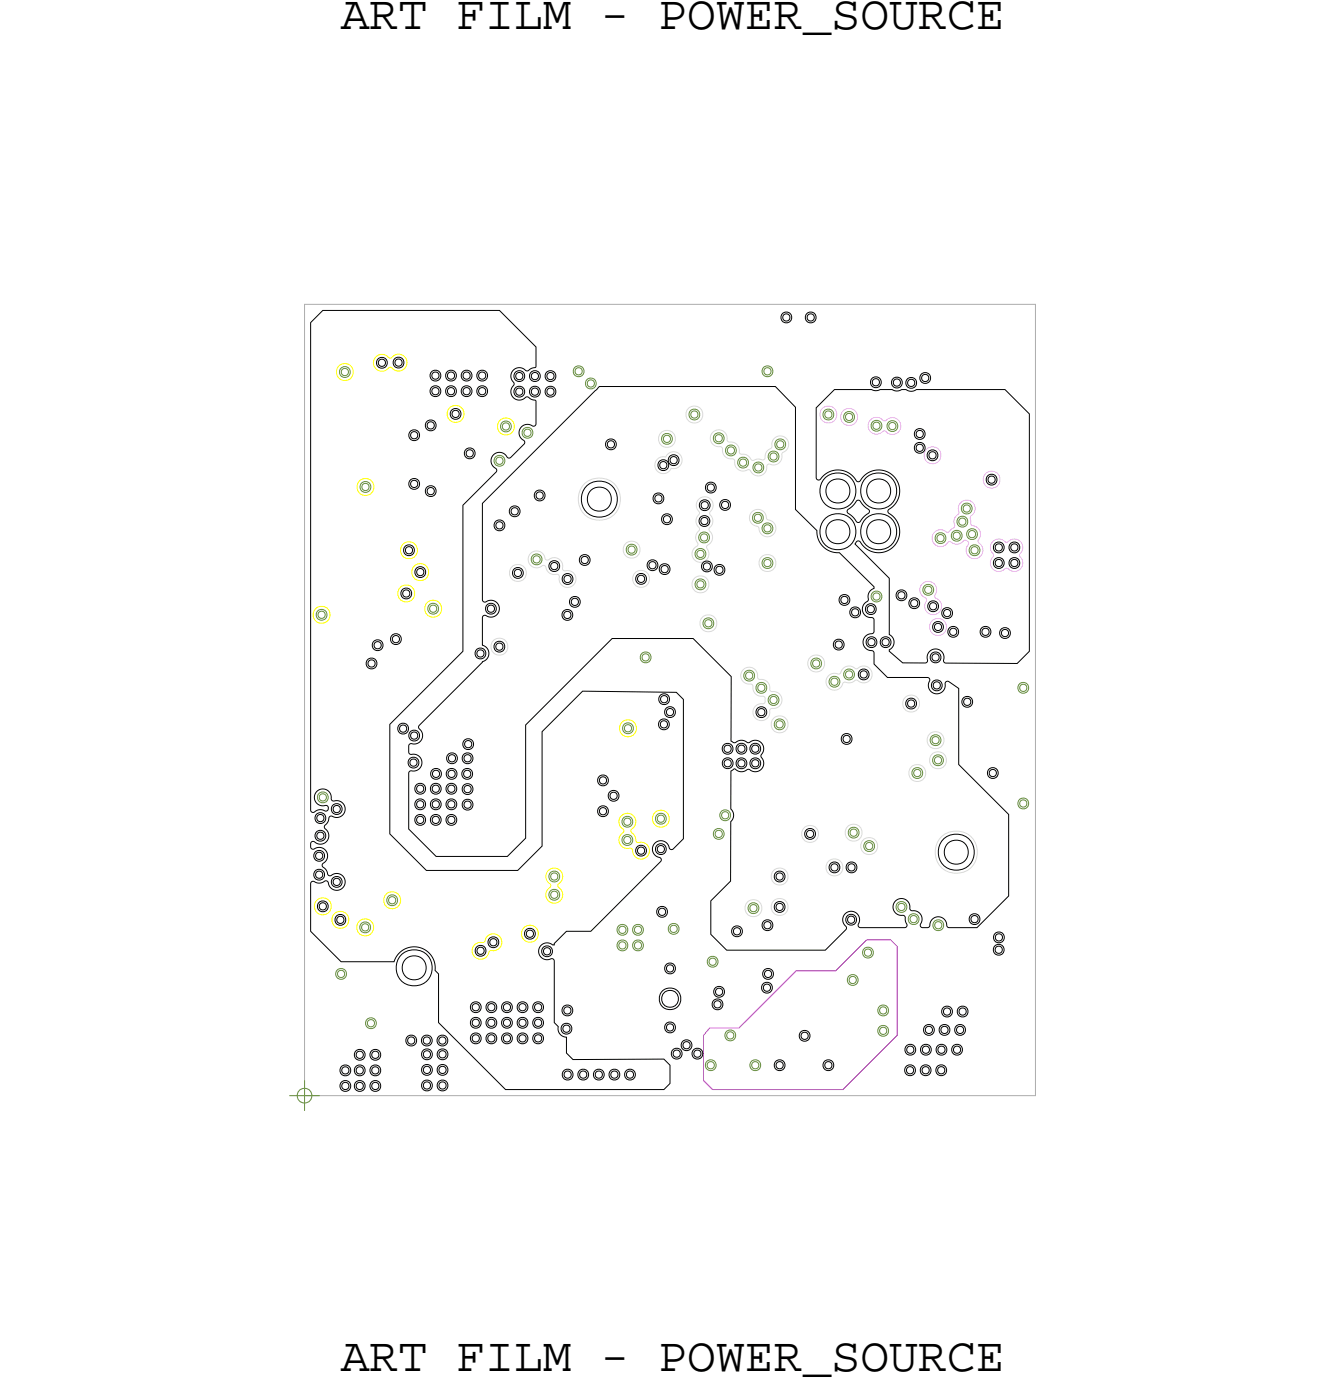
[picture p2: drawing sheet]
<svg xmlns="http://www.w3.org/2000/svg" width="56mm" height="58mm" viewBox="0 0 56 58" stroke-linecap="round" stroke-linejoin="round" font-family="sans-serif">
<defs><g id="words">
<g font-size="2">
<text x="14.2" y="1.2">ART FILM - POWER_SOURCE</text>
<text x="14.2" y="57.2">ART FILM - POWER_SOURCE</text>
</g>
</g></defs>
<!-- layer: Board Outline -->
<path d="M12.7 12.7h30.5v33h-30.5z" fill="none" stroke="#acacac" stroke-width=".04"/>
<!-- layer: Nets -->
<g fill="none" stroke="#638b3a" stroke-width=".04">
<path d="M14.2 15.4l.2-.1 .2 .1v.3h-.2h-.2zM14.2 15.5l.2-.1 .1 .1v.1l-.1 .1-.2-.1zM20.7 19.1l.1-.1 .2 .1v.3l-.2 .1-.1-.1zM20.7 19.2l.1-.1 .2 .1v.1l-.2 .1-.1-.1zM20.9 17.6h.2h.2v.3l-.2 .1-.2-.1zM21 17.7l.1-.1 .1 .1v.2h-.1h-.1zM21.8 17.9l.2-.1 .2 .1v.3l-.2 .1-.2-.1zM21.9 18l.1-.1 .1 .1v.1l-.1 .1-.1-.1zM24 15.3h.1h.2v.3l-.2 .1-.1-.1zM24 15.4l.1-.1 .2 .1v.2h-.2h-.1zM24.5 15.8h.1h.2v.4h-.2h-.1zM24.5 15.9h.1h.2v.2l-.2 .1-.1-.1z"/>
<path d="M27.6 18.2l.2-.1 .2 .1v.3h-.2h-.2zM27.7 18.2h.1h.1v.2l-.1 .1-.1-.1zM28.8 17.1h.2h.1v.4h-.1h-.2zM28.8 17.2l.2-.1 .1 .1v.2h-.1h-.2zM29.8 18.1h.2h.1v.3l-.1 .1-.2-.1zM29.8 18.2l.2-.1 .1 .1v.2h-.1h-.2zM30.3 18.6h.2h.1v.4h-.1h-.2zM30.3 18.7l.2-.1 .1 .1v.2h-.1h-.2zM30.8 19.1h.2h.2v.4h-.2h-.2zM30.9 19.2h.1h.1v.2l-.1 .1-.1-.1zM31.5 19.4l.1-.1 .2 .1v.3h-.2h-.1zM31.5 19.4h.1h.2v.2l-.2 .1-.1-.1z"/>
<path d="M31.8 15.3h.2h.2v.3l-.2 .1-.2-.1zM31.9 15.4l.1-.1 .1 .1v.2h-.1h-.1zM32.1 18.9l.2-.1 .1 .1v.3l-.1 .1-.2-.1zM32.1 19l.2-.1 .1 .1v.1l-.1 .1-.2-.1zM32.4 18.4l.1-.1 .2 .1v.3l-.2 .1-.1-.1zM32.4 18.5l.1-.1 .2 .1v.1l-.2 .1-.1-.1zM34.4 17.1h.1h.2v.4h-.2h-.1zM34.4 17.2l.1-.1 .2 .1v.2h-.2h-.1zM35.2 17.2h.2h.2v.4h-.2h-.2zM35.3 17.3l.1-.1 .1 .1v.2h-.1h-.1zM36.4 17.6l.2-.1 .1 .1v.3l-.1 .1-.2-.1zM36.4 17.7l.2-.1 .1 .1v.1l-.1 .1-.2-.1z"/>
<path d="M37 17.6h.2h.2v.3l-.2 .1-.2-.1zM37.1 17.7l.1-.1 .1 .1v.2h-.1h-.1zM13.2 25.5l.2-.1 .2 .1v.3l-.2 .1-.2-.1zM13.3 25.6l.1-.1 .1 .1v.1l-.1 .1-.1-.1zM13.3 33.1l.2-.1 .1 .1v.3l-.1 .1-.2-.1zM13.3 33.2l.2-.1 .1 .1v.1l-.1 .1-.2-.1zM15.1 38.5h.1h.2v.4h-.2h-.1zM15.1 20.2l.1-.1 .2 .1v.3h-.2h-.1zM15.1 38.6l.1-.1 .2 .1v.2h-.2h-.1zM15.1 20.2h.1h.2v.2l-.2 .1-.1-.1zM16.2 37.4l.2-.1 .1 .1v.3l-.1 .1-.2-.1zM16.2 37.5l.2-.1 .1 .1v.1l-.1 .1-.2-.1z"/>
<path d="M17.9 25.2h.2h.1v.4h-.1h-.2zM17.9 25.3h.2h.1v.2l-.1 .1-.2-.1zM22.2 23.2l.2-.1 .1 .1v.3l-.1 .1-.2-.1zM22.2 23.3l.2-.1 .1 .1v.1l-.1 .1-.2-.1zM22.9 36.4h.2h.2v.3l-.2 .1-.2-.1zM22.9 37.2l.2-.1 .2 .1v.3l-.2 .1-.2-.1zM23 36.5l.1-.1 .1 .1v.1l-.1 .1-.1-.1zM23 37.3l.1-.1 .1 .1v.1l-.1 .1-.1-.1zM25.8 38.6h.2h.1v.4h-.1h-.2zM25.8 39.3l.2-.1 .1 .1v.3l-.1 .1-.2-.1zM25.8 38.7h.2h.1v.2l-.1 .1-.2-.1zM25.8 39.4l.2-.1 .1 .1v.1l-.1 .1-.2-.1z"/>
<path d="M26 34.9l.2-.1 .1 .1v.3l-.1 .1-.2-.1zM26 34.1h.2h.1v.3l-.1 .1-.2-.1zM26 30.2h.2h.2v.3l-.2 .1-.2-.1zM26 35l.2-.1 .1 .1v.1l-.1 .1-.2-.1zM26 34.2l.2-.1 .1 .1v.2h-.1h-.2zM26.1 30.3l.1-.1 .1 .1v.2h-.1h-.1zM26.2 22.8l.1-.1 .2 .1v.3l-.2 .1-.1-.1zM26.2 22.9l.1-.1 .2 .1v.1l-.2 .1-.1-.1zM26.4 38.6h.2h.2v.4h-.2h-.2zM26.4 39.3l.2-.1 .2 .1v.3l-.2 .1-.2-.1zM26.5 38.7h.1h.1v.2l-.1 .1-.1-.1zM26.5 39.4l.1-.1 .1 .1v.1l-.1 .1-.1-.1z"/>
<path d="M26.8 27.3l.1-.1 .2 .1v.3l-.2 .1-.1-.1zM26.8 27.4l.1-.1 .2 .1v.1l-.2 .1-.1-.1zM27.4 34l.2-.1 .1 .1v.3l-.1 .1-.2-.1zM27.4 34.1l.2-.1 .1 .1v.1l-.1 .1-.2-.1zM27.9 38.6l.2-.1 .2 .1v.3l-.2 .1-.2-.1zM28 38.7l.1-.1 .1 .1v.1l-.1 .1-.1-.1zM29 24.2h.2h.2v.3l-.2 .1-.2-.1zM29 23l.2-.1 .2 .1v.3h-.2h-.2zM29.1 24.3l.1-.1 .1 .1v.2h-.1h-.1zM29.1 23h.1h.1v.2l-.1 .1-.1-.1zM29.2 22.3l.2-.1 .1 .1v.3l-.1 .1-.2-.1zM29.2 22.4l.2-.1 .1 .1v.1l-.1 .1-.2-.1z"/>
<path d="M29.4 25.9l.1-.1 .2 .1v.3h-.2h-.1zM29.4 25.9h.1h.2v.2l-.2 .1-.1-.1zM29.5 40l.2-.1 .2 .1v.3l-.2 .1-.2-.1zM29.8 34.6h.2h.1v.4h-.1h-.2zM29.8 34.7l.2-.1 .1 .1v.2h-.1h-.2zM30.1 33.9l.1-.1 .2 .1v.3h-.2h-.1zM30.1 33.9h.1h.2v.2l-.2 .1-.1-.1zM31.1 28h.1h.2v.3l-.2 .1-.1-.1zM31.1 28.1l.1-.1 .2 .1v.2h-.2h-.1zM31.3 37.7h.1h.2v.4h-.2h-.1zM31.3 37.8l.1-.1 .2 .1v.2h-.2h-.1zM31.4 21.5l.2-.1 .2 .1v.3h-.2h-.2z"/>
<path d="M31.5 21.5h.1h.1v.2l-.1 .1-.1-.1zM31.6 28.5h.1h.2v.4h-.2h-.1zM31.6 28.6h.1h.2v.2l-.2 .1-.1-.1zM31.8 21.9l.2-.1 .2 .1v.3l-.2 .1-.2-.1zM31.8 23.3h.2h.2v.3l-.2 .1-.2-.1zM31.9 22l.1-.1 .1 .1v.1l-.1 .1-.1-.1zM31.9 23.4l.1-.1 .1 .1v.2h-.1h-.1zM32.1 29.1l.2-.1 .1 .1v.3h-.1h-.2zM32.1 29.1h.2h.1v.2l-.1 .1-.2-.1zM32.3 30.1l.2-.1 .2 .1v.3l-.2 .1-.2-.1zM32.4 30.2l.1-.1 .1 .1v.1l-.1 .1-.1-.1zM33.9 27.5h.1h.2v.3l-.2 .1-.1-.1z"/>
<path d="M33.9 27.6l.1-.1 .2 .1v.2h-.2h-.1zM34.6 28.3l.2-.1 .2 .1v.3l-.2 .1-.2-.1zM34.7 28.4l.1-.1 .1 .1v.1l-.1 .1-.1-.1zM35.2 28l.2-.1 .2 .1v.3l-.2 .1-.2-.1zM35.3 28.1l.1-.1 .1 .1v.1l-.1 .1-.1-.1zM35.4 34.6l.2-.1 .2 .1v.3l-.2 .1-.2-.1zM35.5 34.7l.1-.1 .1 .1v.1l-.1 .1-.1-.1zM36 39.6l.2-.1 .2 .1v.3l-.2 .1-.2-.1zM36.1 39.7l.1-.1 .1 .1v.1l-.1 .1-.1-.1zM36.1 35.2l.1-.1 .2 .1v.3h-.2h-.1zM36.1 35.2h.1h.2v.2l-.2 .1-.1-.1zM36.4 24.7h.2h.1v.3l-.1 .1-.2-.1z"/>
<path d="M36.4 24.8l.2-.1 .1 .1v.2h-.1h-.2zM37.4 37.7l.2-.1 .2 .1v.3l-.2 .1-.2-.1zM37.5 37.8l.1-.1 .1 .1v.1l-.1 .1-.1-.1zM37.9 38.2l.2-.1 .2 .1v.3l-.2 .1-.2-.1zM38 38.3l.1-.1 .1 .1v.1l-.1 .1-.1-.1zM38.1 32.1l.2-.1 .1 .1v.3l-.1 .1-.2-.1zM38.1 32.2l.2-.1 .1 .1v.1l-.1 .1-.2-.1zM38.5 24.5l.2-.1 .2 .1v.3h-.2h-.2zM38.6 24.5h.1h.1v.2l-.1 .1-.1-.1zM38.8 30.7h.2h.2v.3l-.2 .1-.2-.1zM38.9 30.8l.1-.1 .1 .1v.2h-.1h-.1zM38.9 31.6l.2-.1 .2 .1v.3h-.2h-.2z"/>
<path d="M39 38.5l.1-.1 .2 .1v.3h-.2h-.1zM39 31.7l.1-.1 .1 .1v.1l-.1 .1-.1-.1zM39 38.5h.1h.2v.2l-.2 .1-.1-.1zM39.1 22.3l.1-.1 .2 .1v.3l-.2 .1-.1-.1zM39.1 22.4l.1-.1 .2 .1v.1l-.2 .1-.1-.1zM39.7 22.2l.2-.1 .2 .1v.3l-.2 .1-.2-.1zM39.8 22.3l.1-.1 .1 .1v.1l-.1 .1-.1-.1zM40 21.6l.1-.1 .2 .1v.3l-.2 .1-.1-.1zM40 21.7l.1-.1 .2 .1v.1l-.2 .1-.1-.1zM40.1 21.1l.2-.1 .2 .1v.3h-.2h-.2zM40.2 21.1h.1h.1v.2l-.1 .1-.1-.1zM40.4 22.1h.1h.2v.3l-.2 .1-.1-.1z"/>
<path d="M40.4 22.2l.1-.1 .2 .1v.2h-.2h-.1zM40.5 22.8l.1-.1 .2 .1v.3l-.2 .1-.1-.1zM40.5 22.9l.1-.1 .2 .1v.1l-.2 .1-.1-.1zM42.5 33.4l.2-.1 .1 .1v.3l-.1 .1-.2-.1zM42.5 28.5h.2h.1v.4h-.1h-.2zM42.5 33.5l.2-.1 .1 .1v.1l-.1 .1-.2-.1zM42.5 28.6h.2h.1v.2l-.1 .1-.2-.1zM14.1 40.5l.1-.1 .2 .1v.3l-.2 .1-.1-.1zM14.1 40.6l.1-.1 .2 .1v.1l-.2 .1-.1-.1zM15.3 42.5h.2h.1v.4h-.1h-.2zM15.3 42.6l.2-.1 .1 .1v.2h-.1h-.2zM29.5 44.3l.1-.1 .2 .1v.3l-.2 .1-.1-.1z"/>
<path d="M29.5 44.4l.1-.1 .2 .1v.1l-.2 .1-.1-.1zM29.6 40.1l.1-.1 .2 .1v.1l-.2 .1-.1-.1zM30.3 43.1l.2-.1 .1 .1v.3h-.1h-.2zM30.3 43.1h.2h.1v.2l-.1 .1-.2-.1zM31.3 44.3l.2-.1 .2 .1v.3l-.2 .1-.2-.1zM31.4 44.4l.1-.1 .1 .1v.1l-.1 .1-.1-.1zM35.4 40.7h.2h.1v.3l-.1 .1-.2-.1zM35.4 40.8l.2-.1 .1 .1v.2h-.1h-.2zM36.7 42l.1-.1 .2 .1v.3l-.2 .1-.1-.1zM36.7 42.9l.1-.1 .2 .1v.3h-.2h-.1zM36.7 42.1l.1-.1 .2 .1v.1l-.2 .1-.1-.1zM36.7 42.9h.1h.2v.2l-.2 .1-.1-.1z"/>
</g>
<g fill="none" stroke="#000" stroke-width=".04">
<path d="M13.5 13h7.3l1.6 1.5-.1 .8-.3 .2-.3-.1h-.2l-.1 .1-.1 .2 .1 .3-.1 .3 .1 .3 .3 .1 .3-.1 .3 .1v1l-.1 .1-.3-.1-.2 .1v.3l.2 .4-.6 .6-.4-.2-.3 .1-.1 .3 .2 .4-1.4 1.4v6.1l-3 3v4.6l1.5 1.5h3.8l1-1v-4.8l1.7-1.7 3.9 .1 .3 .3v5.8l-.5 .5-.3-.4-.4 .1-.1 .4 .4 .2v.1l-3 3h-1l-.5 .5h-.4l-.2 .3 .1 .3h.4l.1 .1v2.6l.2 .1 .1 .4 .2 .1v.6l.3 .3h3.8l.2 .3v.7l-.2 .3h-6.6l-2.8-2.8v-2.1l-.2-.1a.88 .88 0 0 0-.6-1 .88 .88 0 0 0-1.1 .6h-2.2l-1.2-1.2v-2.1l.3 .1 .3-.1 .2 .3 .2 .1 .3-.2 .1-.2-.2-.3-.2-.1-.3 .1-.3-.3 .3-.4-.1-.3-.3-.1h-.3v-.1v-.2l.4 .1 .2-.1 .1-.3-.2-.3 .2-.4h.5l.2-.3-.1-.3-.4-.1-.2-.3-.2-.2-.3 .2-.1 .3 .2 .2h.4v.2h-.4l-.2 .1-.1-.1v-20.3zM15.8 15l.1-.1 .2 .1v.3l-.2 .1-.1-.1zM15.8 15.1l.1-.1 .2 .1v.1l-.2 .1-.1-.1zM16.5 15l.1-.1 .2 .1v.3l-.2 .1-.1-.1zM16.5 15.1l.1-.1 .2 .1v.1l-.2 .1-.1-.1zM17.1 18l.2-.1 .1 .1v.3l-.1 .1-.2-.1zM17.1 18.1l.2-.1 .1 .1v.1l-.1 .1-.2-.1zM17.8 17.6l.2-.1 .1 .1v.3l-.1 .1-.2-.1zM17.8 17.7l.2-.1 .1 .1v.1l-.1 .1-.2-.1zM18 15.5l.2-.1 .1 .1v.3l-.1 .1-.2-.1zM18 16.2l.2-.1 .1 .1v.3h-.1h-.2zM18 15.6l.2-.1 .1 .1v.1l-.1 .1-.2-.1z"/>
<path d="M18 16.3l.2-.1 .1 .1v.1l-.1 .1-.2-.1zM18.6 15.5l.2-.1 .2 .1v.3l-.2 .1-.2-.1zM18.6 16.2l.2-.1 .2 .1v.3h-.2h-.2zM18.7 15.6l.1-.1 .1 .1v.1l-.1 .1-.1-.1zM18.7 16.3l.1-.1 .1 .1v.1l-.1 .1-.1-.1zM18.8 17.1l.2-.1 .2 .1v.3l-.2 .1-.2-.1zM18.9 17.2l.1-.1 .1 .1v.1l-.1 .1-.1-.1zM19.3 15.5l.2-.1 .1 .1v.3l-.1 .1-.2-.1zM19.3 16.2l.2-.1 .1 .1v.3h-.1h-.2zM19.3 15.6l.2-.1 .1 .1v.1l-.1 .1-.2-.1zM19.3 16.3l.2-.1 .1 .1v.1l-.1 .1-.2-.1zM19.4 18.8l.2-.1 .2 .1v.3h-.2h-.2z"/>
<path d="M19.5 18.8h.1h.1v.2l-.1 .1-.1-.1zM19.9 15.5l.2-.1 .2 .1v.3l-.2 .1-.2-.1zM19.9 16.2l.2-.1 .2 .1v.3h-.2h-.2zM20 15.6l.1-.1 .1 .1v.1l-.1 .1-.1-.1zM20 16.3l.1-.1 .1 .1v.1l-.1 .1-.1-.1zM21.5 15.5h.2h.1v.3l-.1 .1-.2-.1zM21.5 16.2l.2-.1 .1 .1v.3l-.1 .1-.2-.1zM21.5 15.6l.2-.1 .1 .1v.2h-.1h-.2zM21.5 16.3l.2-.1 .1 .1v.1l-.1 .1-.2-.1zM22.1 15.5h.2h.2v.3l-.2 .1-.2-.1zM22.1 16.2l.2-.1 .2 .1v.3l-.2 .1-.2-.1zM22.2 15.6l.1-.1 .1 .1v.2h-.1h-.1z"/>
<path d="M22.2 16.3l.1-.1 .1 .1v.1l-.1 .1-.1-.1zM22.8 15.5h.2h.1v.3l-.1 .1-.2-.1zM22.8 16.2l.2-.1 .1 .1v.3l-.1 .1-.2-.1zM22.8 15.6l.2-.1 .1 .1v.2h-.1h-.2zM22.8 16.3l.2-.1 .1 .1v.1l-.1 .1-.2-.1zM25.3 18.4l.2-.1 .1 .1v.3l-.1 .1-.2-.1zM25.3 18.5l.2-.1 .1 .1v.1l-.1 .1-.2-.1zM27.5 19.3l.2-.1 .1 .1v.3h-.1h-.2zM27.5 19.3h.2h.1v.2l-.1 .1-.2-.1zM27.9 19h.2h.2v.4h-.2h-.2zM28 19.1h.1h.1v.2l-.1 .1-.1-.1zM32.6 13.1l.2-.1 .2 .1v.3l-.2 .1-.2-.1z"/>
<path d="M32.7 13.2l.1-.1 .1 .1v.1l-.1 .1-.1-.1zM33.6 13.1l.2-.1 .2 .1v.3l-.2 .1-.2-.1zM33.7 13.2l.1-.1 .1 .1v.1l-.1 .1-.1-.1zM34 17l.8-.7h2.6h.4h.2h.2h3.7l1 1v9.9l-.5 .5h-3l-.1-.5-.3-.1-.3 .1-.1 .5h-1l-.5-.5 .2-.4-.2-.3v-2.4l-1.4-1.4 .1-.1h.1a.9 .9 0 0 0 1.4 .1 .9 .9 0 0 0-.3-1.4h.1a.9 .9 0 0 0 .1-1.5 .9 .9 0 0 0-1.4 .3h-.1a1.02 1.02 0 0 0-1.6-.1l-.1-.1zM36.4 15.8l.1-.1 .2 .1v.3l-.2 .1-.1-.1zM36.4 15.9l.1-.1 .2 .1v.1l-.2 .1-.1-.1zM37.2 15.8l.2-.1 .2 .1v.3l-.2 .1-.2-.1zM37.3 15.9l.1-.1 .1 .1v.1l-.1 .1-.1-.1zM37.8 15.8h.2h.2v.3l-.2 .1-.2-.1zM37.9 15.9l.1-.1 .1 .1v.1l-.1 .1-.1-.1zM38.2 18l.2-.1 .1 .1v.3h-.1h-.2zM38.2 18.5h.2h.1v.3l-.1 .1-.2-.1z"/>
<path d="M38.2 18h.2h.1v.2l-.1 .1-.2-.1zM38.2 18.6l.2-.1 .1 .1v.2h-.1h-.2zM38.4 15.6l.2-.1 .2 .1v.3l-.2 .1-.2-.1zM38.4 15.7l.2-.1 .1 .1v.1l-.1 .1-.2-.1zM38.7 18.8h.2h.2v.4h-.2h-.2zM38.8 18.9l.1-.1 .1 .1v.2h-.1h-.1zM41.2 19.9l.2-.1 .1 .1v.3h-.1h-.2zM41.2 19.9h.2h.1v.2l-.1 .1-.2-.1zM13.1 36.3h.2h.2v.4h-.2h-.2zM13.1 35.6l.2-.1 .2 .1v.3h-.2h-.2zM13.2 36.4l.1-.1 .1 .1v.2h-.1h-.1zM13.2 35.6h.1h.1v.2l-.1 .1-.1-.1z"/>
<path d="M13.2 34.7l.2-.1 .1 .1v.3l-.1 .1-.2-.1zM13.2 34l.2-.1 .1 .1v.3l-.1 .1-.2-.1zM13.2 34.8l.2-.1 .1 .1v.1l-.1 .1-.2-.1zM13.2 34.1l.2-.1 .1 .1v.1l-.1 .1-.2-.1zM13.3 37.7l.2-.1 .1 .1v.3h-.1h-.2zM13.3 37.7h.2h.1v.2l-.1 .1-.2-.1zM13.9 33.6l.1-.1 .2 .1v.3l-.2 .1-.1-.1zM13.9 36.6h.1h.2v.4h-.2h-.1zM13.9 33.7l.1-.1 .2 .1v.1l-.2 .1-.1-.1zM13.9 36.7h.1h.2v.2l-.2 .1-.1-.1zM14 38.2h.2h.2v.3l-.2 .1-.2-.1zM14.1 38.3l.1-.1 .1 .1v.2h-.1h-.1z"/>
<path d="M15.3 27.5h.2h.2v.3l-.2 .1-.2-.1zM15.4 27.6l.1-.1 .1 .1v.2h-.1h-.1zM15.6 26.8l.1-.1 .2 .1v.3h-.2h-.1zM15.6 26.9l.1-.1 .2 .1v.1l-.2 .1-.1-.1zM16.3 26.5l.2-.1 .2 .1v.3l-.2 .1-.2-.1zM16.4 26.6l.1-.1 .1 .1v.1l-.1 .1-.1-.1zM16.6 30.2h.2h.2v.4h-.2h-.2zM16.7 30.3h.1h.1v.2l-.1 .1-.1-.1zM16.8 24.6l.1-.1 .2 .1v.3l-.2 .1-.1-.1zM16.8 24.7l.1-.1 .2 .1v.1l-.2 .1-.1-.1zM16.9 22.8l.2-.1 .1 .1v.3l-.1 .1-.2-.1zM16.9 22.9l.2-.1 .1 .1v.1l-.1 .1-.2-.1z"/>
<path d="M17.1 31.7l.1-.1 .2 .1v.3h-.2h-.1zM17.1 20h.2h.1v.3l-.1 .1-.2-.1zM17.1 30.5h.2h.1v.3l-.1 .1-.2-.1zM17.1 31.8l.1-.1 .2 .1v.1l-.2 .1-.1-.1zM17.1 20.1l.2-.1 .1 .1v.2h-.1h-.2zM17.1 30.6l.2-.1 .1 .1v.2h-.1h-.2zM17.4 32.8l.1-.1 .2 .1v.3h-.2h-.1zM17.4 33.4l.1-.1 .2 .1v.3l-.2 .1-.1-.1zM17.4 34.1l.1-.1 .2 .1v.3h-.2h-.1zM17.4 23.7l.1-.1 .2 .1v.3l-.2 .1-.1-.1zM17.4 32.8h.1h.2v.2l-.2 .1-.1-.1zM17.4 33.5l.1-.1 .2 .1v.1l-.2 .1-.1-.1z"/>
<path d="M17.4 34.1h.1h.2v.2l-.2 .1-.1-.1zM17.4 23.8l.1-.1 .2 .1v.1l-.2 .1-.1-.1zM17.8 20.3h.2h.1v.3l-.1 .1-.2-.1zM17.8 20.4l.2-.1 .1 .1v.2h-.1h-.2zM18 32.8l.2-.1 .1 .1v.3h-.1h-.2zM18 33.4l.2-.1 .1 .1v.3l-.1 .1-.2-.1zM18 34.1l.2-.1 .1 .1v.3h-.1h-.2zM18 32.1h.2h.2v.3l-.2 .1-.2-.1zM18 32.8h.2h.1v.2l-.1 .1-.2-.1zM18 33.5l.2-.1 .1 .1v.1l-.1 .1-.2-.1zM18 34.1h.2h.1v.2l-.1 .1-.2-.1zM18 32.2l.2-.1 .1 .1v.2h-.1h-.2z"/>
<path d="M18.7 32.8l.1-.1 .2 .1v.3h-.2h-.1zM18.7 33.4l.1-.1 .2 .1v.3l-.2 .1-.1-.1zM18.7 34.1l.1-.1 .2 .1v.3h-.2h-.1zM18.7 32.1h.1h.2v.3l-.2 .1-.1-.1zM18.7 31.5l.1-.1 .2 .1v.3l-.2 .1-.1-.1zM18.7 32.8h.1h.2v.2l-.2 .1-.1-.1zM18.7 33.5l.1-.1 .2 .1v.1l-.2 .1-.1-.1zM18.7 34.1h.1h.2v.2l-.2 .1-.1-.1zM18.7 32.2l.1-.1 .2 .1v.2h-.2h-.1zM18.7 31.6l.1-.1 .2 .1v.1l-.2 .1-.1-.1zM19.3 32.1h.2h.2v.3l-.2 .1-.2-.1zM19.3 31.5l.2-.1 .2 .1v.3l-.2 .1-.2-.1z"/>
<path d="M19.3 32.8l.2-.1 .2 .1v.3l-.2 .1-.2-.1zM19.3 33.4h.2h.2v.3l-.2 .1-.2-.1zM19.3 32.2l.2-.1 .1 .1v.2h-.1h-.2zM19.4 30.9l.1-.1 .2 .1v.3l-.2 .1-.1-.1zM19.4 31.6l.1-.1 .1 .1v.1l-.1 .1-.1-.1zM19.4 32.9l.1-.1 .1 .1v.1l-.1 .1-.1-.1zM19.4 33.5l.1-.1 .1 .1v.2h-.1h-.1zM19.4 31l.1-.1 .2 .1v.1l-.2 .1-.1-.1zM19.9 27.1l.1-.1 .2 .1v.3l-.2 .1-.1-.1zM19.9 39.5l.1-.1 .2 .1v.3l-.2 .1-.1-.1zM19.9 27.2l.1-.1 .2 .1v.1l-.2 .1-.1-.1zM19.9 39.6l.1-.1 .2 .1v.1l-.2 .1-.1-.1z"/>
<path d="M20.1 21l4.9-4.9h7.3l.9 .9v4.3l.9 .9a.88 .88 0 0 0 .9 .9l1.4 1.4-.2 .2v.3l-.2 .4 .1 .3 .3 .2v.5l-.3 .1-.1 .3 .1 .3 .3 .1v.5l.6 .6h1.7v.4l.3 .2h.3l.2-.5 .5 .3v3.2l2.1 2.1v3.4l-1.4 1.3h-1.1l-.2-.3-.3-.1-.2 .1-.2 .3h-.3v-.6l-.4-.1-.1-.4-.3-.1-.3 .1-.1 .3 .2 .2 .3 .1 .1 .4v.1h-1.9l-.1-.1v-.4l-.3-.2-.2 .1-.1 .2 .1 .5-.9 .8h-4.1l-.7-.6v-1.4l.9-.8v-2.5l.1-.3-.1-.2v-1.6l.1-.1 .3 .1 .3-.1 .3 .1 .2-.1 .1-.2-.1-.4 .1-.3v-.2l-.2-.1-.4 .1-.2-.1-.4 .1-.1-.1v-2.7l-1.6-1.6h-3.4l-3.6 3.7v4.7l-.7 .7h-3l-1.2-1.1v-2.4l.5-.1 .1-.3-.1-.3-.4-.1v-.3l.4-.2 .1-.2-.1-.4 2.8-2.8 .1-.4-.3-.2v-1.2h.1h.4l.2-.2v-.2l-.1-.2-.2-.1-.3 .1-.1-.1zM20.3 25.2h.2h.1v.4h-.1h-.2zM20.3 25.3h.2h.1v.2l-.1 .1-.2-.1zM20.4 39.2l.2-.1 .1 .1v.3h-.1h-.2zM20.4 39.2h.2h.1v.2l-.1 .1-.2-.1zM20.7 26.8h.1h.2v.3l-.2 .1-.1-.1zM20.7 21.8l.1-.1 .2 .1v.3h-.2h-.1zM20.7 26.9l.1-.1 .2 .1v.2h-.2h-.1zM20.7 21.9l.1-.1 .2 .1v.1l-.2 .1-.1-.1zM21.3 21.2l.2-.1 .1 .1v.3l-.1 .1-.2-.1zM21.3 21.3l.2-.1 .1 .1v.1l-.1 .1-.2-.1zM21.4 23.8l.2-.1 .2 .1v.3h-.2h-.2z"/>
<path d="M21.5 23.8h.1h.1v.2l-.1 .1-.1-.1zM21.9 38.8l.2-.1 .2 .1v.3l-.2 .1-.2-.1zM22 38.9l.1-.1 .1 .1v.1l-.1 .1-.1-.1zM22.3 20.5h.2h.2v.3l-.2 .1-.2-.1zM22.4 20.6l.1-.1 .1 .1v.1l-.1 .1-.1-.1zM22.6 39.5h.2h.2v.4h-.2h-.2zM22.7 39.6l.1-.1 .1 .1v.2h-.1h-.1zM22.9 23.5l.2-.1 .2 .1v.3h-.2h-.2zM23 23.5h.1h.1v.2l-.1 .1-.1-.1zM23.5 25.5l.2-.1 .1 .1v.3l-.1 .1-.2-.1zM23.5 24l.2-.1 .1 .1v.3l-.1 .1-.2-.1zM23.5 25.6l.2-.1 .1 .1v.1l-.1 .1-.2-.1z"/>
<path d="M23.5 24.1l.2-.1 .1 .1v.1l-.1 .1-.2-.1zM23.8 25l.2-.1 .1 .1v.3h-.1h-.2zM23.8 25h.2h.1v.2l-.1 .1-.2-.1zM24.2 23.2l.2-.1 .2 .1v.3l-.2 .1-.2-.1zM24.3 23.3l.1-.1 .1 .1v.1l-.1 .1-.1-.1zM25 33.7l.1-.1 .2 .1v.3l-.2 .1-.1-.1zM25 32.4l.1-.1 .2 .1v.3l-.2 .1-.1-.1zM25 33.8l.1-.1 .2 .1v.1l-.2 .1-.1-.1zM25 32.5l.1-.1 .2 .1v.1l-.2 .1-.1-.1zM25.4 33.1l.2-.1 .2 .1v.3h-.2h-.2zM25.5 33.1h.1h.1v.2l-.1 .1-.1-.1zM26.6 35.3h.1h.2v.4h-.2h-.1z"/>
<path d="M26.6 24l.1-.1 .2 .1v.3l-.2 .1-.1-.1zM26.6 35.4l.1-.1 .2 .1v.2h-.2h-.1zM26.6 24.1l.1-.1 .2 .1v.1l-.2 .1-.1-.1zM27 23.4h.2h.2v.3l-.2 .1-.2-.1zM27.1 23.5l.1-.1 .1 .1v.2h-.1h-.1zM27.3 20.6h.2h.1v.4h-.1h-.2zM27.3 20.7l.2-.1 .1 .1v.2h-.1h-.2zM27.4 35.3l.2-.1 .1 .1v.3l-.1 .1-.2-.1zM27.4 35.4l.2-.1 .1 .1v.1l-.1 .1-.2-.1zM27.4 37.9l.2-.1 .2 .1v.3l-.2 .1-.2-.1zM27.5 38l.1-.1 .1 .1v.1l-.1 .1-.1-.1zM27.5 30.1l.2-.1 .2 .1v.3l-.2 .1-.2-.1z"/>
<path d="M27.5 29h.2h.2v.3l-.2 .1-.2-.1zM27.5 23.6l.2-.1 .2 .1v.3l-.2 .1-.2-.1zM27.6 30.2l.1-.1 .1 .1v.1l-.1 .1-.1-.1zM27.6 29.1l.1-.1 .1 .1v.1l-.1 .1-.1-.1zM27.6 23.7l.1-.1 .1 .1v.1l-.1 .1-.1-.1zM27.6 21.5l.2-.1 .2 .1v.3l-.2 .1-.2-.1zM27.7 21.6l.1-.1 .1 .1v.1l-.1 .1-.1-.1zM27.8 29.6l.1-.1 .2 .1v.3h-.2h-.1zM27.8 29.6h.1h.2v.2l-.2 .1-.1-.1zM29.2 21.6l.2-.1 .1 .1v.3l-.1 .1-.2-.1zM29.2 20.9h.2h.2v.3l-.2 .1-.2-.1zM29.2 21.7l.2-.1 .1 .1v.1l-.1 .1-.2-.1z"/>
<path d="M29.3 21l.1-.1 .1 .1v.2h-.1h-.1zM29.3 23.5l.2-.1 .1 .1v.3l-.1 .1-.2-.1zM29.3 23.6l.2-.1 .1 .1v.1l-.1 .1-.2-.1zM29.5 20.2l.1-.1 .2 .1v.3l-.2 .1-.1-.1zM29.5 20.3l.1-.1 .2 .1v.1l-.2 .1-.1-.1zM29.8 23.6h.2h.2v.3l-.2 .1-.2-.1zM29.9 23.7l.1-.1 .1 .1v.2h-.1h-.1zM30.1 20.9l.1-.1 .2 .1v.3l-.2 .1-.1-.1zM30.1 21l.1-.1 .2 .1v.1l-.2 .1-.1-.1zM30.2 31.1l.1-.1 .2 .1v.3l-.2 .1-.1-.1zM30.2 31.7l.1-.1 .2 .1v.3l-.2 .1-.1-.1zM30.2 31.2l.1-.1 .2 .1v.1l-.2 .1-.1-.1z"/>
<path d="M30.2 31.8l.1-.1 .2 .1v.1l-.2 .1-.1-.1zM30.6 38.7l.1-.1 .2 .1v.3l-.2 .1-.1-.1zM30.6 38.8l.1-.1 .2 .1v.1l-.2 .1-.1-.1zM30.8 31.1l.1-.1 .2 .1v.3l-.2 .1-.1-.1zM30.8 31.7l.1-.1 .2 .1v.3l-.2 .1-.1-.1zM30.8 31.2l.1-.1 .2 .1v.1l-.2 .1-.1-.1zM30.8 31.8l.1-.1 .2 .1v.1l-.2 .1-.1-.1zM31.3 31.1l.2-.1 .2 .1v.3l-.2 .1-.2-.1zM31.3 31.7l.2-.1 .2 .1v.3l-.2 .1-.2-.1zM31.4 31.2l.1-.1 .1 .1v.1l-.1 .1-.1-.1zM31.4 31.8l.1-.1 .1 .1v.1l-.1 .1-.1-.1zM31.6 29.6l.1-.1 .2 .1v.3h-.2h-.1z"/>
<path d="M31.6 29.6h.1h.2v.2l-.2 .1-.1-.1zM31.8 38.5l.2-.1 .2 .1v.3h-.2h-.2zM31.9 38.5h.1h.1v.2l-.1 .1-.1-.1zM32.3 37.7l.2-.1 .2 .1v.3l-.2 .1-.2-.1zM32.3 36.4h.2h.2v.3l-.2 .1-.2-.1zM32.4 37.8l.1-.1 .1 .1v.1l-.1 .1-.1-.1zM32.4 36.5l.1-.1 .1 .1v.1l-.1 .1-.1-.1zM33.6 34.6h.2h.2v.4h-.2h-.2zM33.6 34.7l.2-.1 .1 .1v.2h-.1h-.2zM34.6 36h.2h.2v.3l-.2 .1-.2-.1zM34.7 36.1l.1-.1 .1 .1v.2h-.1h-.1zM34.8 26.7h.2h.1v.4h-.1h-.2z"/>
<path d="M34.8 26.8l.2-.1 .1 .1v.2h-.1h-.2zM35 24.9l.2-.1 .2 .1v.3l-.2 .1-.2-.1zM35.1 25l.1-.1 .1 .1v.1l-.1 .1-.1-.1zM35.1 30.7l.2-.1 .2 .1v.3l-.2 .1-.2-.1zM35.2 30.8l.1-.1 .1 .1v.1l-.1 .1-.1-.1zM35.3 38.2h.2h.2v.3l-.2 .1-.2-.1zM35.3 36h.2h.2v.3l-.2 .1-.2-.1zM35.4 21.3l.4-.4 .5 .4-.5 .5-.5-.4zM35.4 38.3l.1-.1 .1 .1v.2h-.1h-.1zM35.4 36.1l.1-.1 .1 .1v.2h-.1h-.1zM35.5 25.4l.2-.1 .1 .1v.3l-.1 .1-.2-.1zM35.5 25.5l.2-.1 .1 .1v.1l-.1 .1-.2-.1z"/>
<path d="M35.8 28l.2-.1 .2 .1v.3l-.2 .1-.2-.1zM35.9 28.1l.1-.1 .2 .1v.1l-.2 .1-.1-.1zM36.1 25.3l.2-.1 .2 .1v.3h-.2h-.2zM36.2 26.6h.1h.2v.4h-.2h-.1zM36.2 25.3h.1h.1v.2l-.1 .1-.1-.1zM36.2 26.7l.1-.1 .2 .1v.2h-.2h-.1zM36.8 26.6h.1h.2v.4h-.2h-.1zM36.8 26.7l.1-.1 .2 .1v.2h-.2h-.1zM37.4 24.7l.2-.1 .2 .1v.3l-.2 .1-.2-.1zM37.5 24.8l.1-.1 .1 .1v.1l-.1 .1-.1-.1zM37.8 29.2l.2-.1 .2 .1v.3l-.2 .1-.2-.1zM37.9 29.3l.1-.1 .1 .1v.1l-.1 .1-.1-.1z"/>
<path d="M38 25l.1-.1 .2 .1v.3l-.2 .1-.1-.1zM38 25.1l.1-.1 .2 .1v.1l-.2 .1-.1-.1zM38.7 25.1h.2h.2v.4h-.2h-.2zM38.8 25.2l.1-.1 .1 .1v.2h-.1h-.1zM38.8 27.3l.2-.1 .2 .1v.3l-.2 .1-.2-.1zM38.9 27.4l.1-.1 .1 .1v.1l-.1 .1-.1-.1zM38.9 28.4h.2h.1v.4h-.1h-.2zM38.9 28.5h.2h.1v.2l-.1 .1-.2-.1zM38.9 26l.2-.1 .2 .1v.3l-.2 .1-.2-.1zM39 26.1l.1-.1 .1 .1v.1l-.1 .1-.1-.1zM39.3 25.4h.2h.2v.3l-.2 .1-.2-.1zM39.4 25.5l.1-.1 .1 .1v.2h-.1h-.1z"/>
<path d="M39.6 26.2l.2-.1 .1 .1v.3l-.1 .1-.2-.1zM39.6 26.3l.2-.1 .1 .1v.1l-.1 .1-.2-.1zM40.2 29.1h.1h.2v.3l-.2 .1-.1-.1zM40.2 29.2l.1-.1 .2 .1v.2h-.2h-.1zM40.5 38.2l.1-.1 .2 .1v.3l-.2 .1-.1-.1zM40.5 38.3l.1-.1 .2 .1v.1l-.2 .1-.1-.1zM40.9 26.2l.2-.1 .2 .1v.3l-.2 .1-.2-.1zM41 26.3l.1-.1 .1 .1v.1l-.1 .1-.1-.1zM41.2 32.1l.2-.1 .2 .1v.3l-.2 .1-.2-.1zM41.3 32.2l.1-.1 .1 .1v.1l-.1 .1-.1-.1zM41.5 39.5l.1-.1 .2 .1v.3l-.2 .1-.1-.1zM41.5 22.7l.2-.1 .1 .1v.3l-.1 .1-.2-.1z"/>
<path d="M41.5 23.3h.2h.1v.3l-.1 .1-.2-.1zM41.5 39l.2-.1 .1 .1v.3h-.1h-.2zM41.5 39.6l.1-.1 .2 .1v.1l-.2 .1-.1-.1zM41.5 22.8l.2-.1 .1 .1v.1l-.1 .1-.2-.1zM41.5 23.4l.2-.1 .1 .1v.2h-.1h-.2zM41.5 39h.2h.1v.2l-.1 .1-.2-.1zM41.7 26.3l.2-.1 .2 .1v.3h-.2h-.2zM41.8 26.3h.1h.1v.2l-.1 .1-.1-.1zM42.1 22.7l.2-.1 .2 .1v.3l-.2 .1-.2-.1zM42.1 23.3h.2h.2v.3l-.2 .1-.2-.1zM42.2 22.8l.1-.1 .1 .1v.1l-.1 .1-.1-.1zM42.2 23.4l.1-.1 .1 .1v.2h-.1h-.1z"/>
<path d="M14.2 44.5l.2-.1 .2 .1v.3l-.2 .1-.2-.1zM14.2 45.2l.2-.1 .2 .1v.3h-.2h-.2zM14.3 44.6l.1-.1 .1 .1v.1l-.1 .1-.1-.1zM14.3 45.2h.1h.1v.2l-.1 .1-.1-.1zM14.8 43.9l.2-.1 .2 .1v.3h-.2h-.2zM14.8 44.5l.2-.1 .2 .1v.3l-.2 .1-.2-.1zM14.8 45.2l.2-.1 .2 .1v.3h-.2h-.2zM14.9 43.9h.1h.1v.2l-.1 .1-.1-.1zM14.9 44.6l.1-.1 .1 .1v.1l-.1 .1-.1-.1zM14.9 45.2h.1h.1v.2l-.1 .1-.1-.1zM15.5 43.9l.2-.1 .1 .1v.3h-.1h-.2zM15.5 44.5l.2-.1 .1 .1v.3l-.1 .1-.2-.1z"/>
<path d="M15.5 45.2l.2-.1 .1 .1v.3h-.1h-.2zM15.5 43.9h.2h.1v.2l-.1 .1-.2-.1zM15.5 44.6l.2-.1 .1 .1v.1l-.1 .1-.2-.1zM15.5 45.2h.2h.1v.2l-.1 .1-.2-.1zM17 43.3l.1-.1 .2 .1v.3h-.2h-.1zM17 43.3h.1h.2v.2l-.2 .1-.1-.1zM17.6 43.3l.2-.1 .2 .1v.3h-.2h-.2zM17.6 43.8h.2h.2v.4h-.2h-.2zM17.6 44.5l.2-.1 .2 .1v.3l-.2 .1-.2-.1zM17.6 45.1h.2h.2v.4h-.2h-.2zM17.7 43.3h.1h.1v.2l-.1 .1-.1-.1zM17.7 43.9l.1-.1 .1 .1v.2h-.1h-.1z"/>
<path d="M17.7 44.6l.1-.1 .1 .1v.1l-.1 .1-.1-.1zM17.7 45.2l.1-.1 .1 .1v.2h-.1h-.1zM18.3 43.3l.1-.1 .2 .1v.3h-.2h-.1zM18.3 43.8h.2h.1v.4h-.1h-.2zM18.3 44.5l.2-.1 .1 .1v.3l-.1 .1-.2-.1zM18.3 45.1h.2h.1v.4h-.1h-.2zM18.3 43.3h.1h.2v.2l-.2 .1-.1-.1zM18.3 43.9l.2-.1 .1 .1v.2h-.1h-.2zM18.3 44.6l.2-.1 .1 .1v.1l-.1 .1-.2-.1zM18.3 45.2l.2-.1 .1 .1v.2h-.1h-.2zM19.7 41.9l.1-.1 .2 .1v.3l-.2 .1-.1-.1zM19.7 42.5h.1h.2v.3l-.2 .1-.1-.1z"/>
<path d="M19.7 43.2l.1-.1 .2 .1v.3l-.2 .1-.1-.1zM19.7 42l.1-.1 .2 .1v.1l-.2 .1-.1-.1zM19.7 42.6l.1-.1 .2 .1v.2h-.2h-.1zM19.7 43.3l.1-.1 .2 .1v.1l-.2 .1-.1-.1zM20.3 41.9l.2-.1 .2 .1v.3l-.2 .1-.2-.1zM20.3 42.5h.2h.2v.3l-.2 .1-.2-.1zM20.3 43.2l.2-.1 .2 .1v.3l-.2 .1-.2-.1zM20.4 42l.1-.1 .1 .1v.1l-.1 .1-.1-.1zM20.4 42.6l.1-.1 .1 .1v.2h-.1h-.1zM20.4 43.3l.1-.1 .1 .1v.1l-.1 .1-.1-.1zM21 41.9l.1-.1 .2 .1v.3l-.2 .1-.1-.1zM21 42.5h.1h.2v.3l-.2 .1-.1-.1z"/>
<path d="M21 43.2l.1-.1 .2 .1v.3l-.2 .1-.1-.1zM21 42l.1-.1 .2 .1v.1l-.2 .1-.1-.1zM21 42.6l.1-.1 .2 .1v.2h-.2h-.1zM21 43.3l.1-.1 .2 .1v.1l-.2 .1-.1-.1zM21.6 41.9l.2-.1 .2 .1v.3l-.2 .1-.2-.1zM21.6 42.5h.2h.2v.3l-.2 .1-.2-.1zM21.6 43.2l.2-.1 .2 .1v.3l-.2 .1-.2-.1zM21.7 42l.1-.1 .1 .1v.1l-.1 .1-.1-.1zM21.7 42.6l.1-.1 .1 .1v.2h-.1h-.1zM21.7 43.3l.1-.1 .1 .1v.1l-.1 .1-.1-.1zM22.3 41.9l.1-.1 .2 .1v.3l-.2 .1-.1-.1zM22.3 42.5h.1h.2v.3l-.2 .1-.1-.1z"/>
<path d="M22.3 43.2l.1-.1 .2 .1v.3l-.2 .1-.1-.1zM22.3 42l.1-.1 .2 .1v.1l-.2 .1-.1-.1zM22.3 42.6l.1-.1 .2 .1v.2h-.2h-.1zM22.3 43.3l.1-.1 .2 .1v.1l-.2 .1-.1-.1zM23.5 42.8l.1-.1 .2 .1v.3l-.2 .1-.1-.1zM23.5 42.9l.1-.1 .2 .1v.1l-.2 .1-.1-.1zM23.5 42l.2-.1 .1 .1v.3l-.1 .1-.2-.1zM23.5 44.7l.2-.1 .1 .1v.3l-.1 .1-.2-.1zM23.5 42.1l.2-.1 .1 .1v.1l-.1 .1-.2-.1zM23.5 44.8l.2-.1 .1 .1v.1l-.1 .1-.2-.1zM24.2 44.7l.1-.1 .2 .1v.3l-.2 .1-.1-.1zM24.2 44.8l.1-.1 .2 .1v.1l-.2 .1-.1-.1z"/>
<path d="M24.8 44.7l.2-.1 .1 .1v.3l-.1 .1-.2-.1zM24.8 44.8l.2-.1 .1 .1v.1l-.1 .1-.2-.1zM25.5 44.7l.1-.1 .2 .1v.3l-.2 .1-.1-.1zM25.5 44.8l.1-.1 .2 .1v.1l-.2 .1-.1-.1zM26.1 44.7l.2-.1 .1 .1v.3l-.1 .1-.2-.1zM26.1 44.8l.2-.1 .1 .1v.1l-.1 .1-.2-.1zM27.7 41.4l.2-.1 .3 .1 .1 .3-.1 .2-.3 .1-.2-.1-.1-.2zM27.8 42.7l.1-.1 .2 .1v.3l-.2 .1-.1-.1zM27.8 40.3l.1-.1 .2 .1v.3h-.2h-.1zM27.8 42.8l.1-.1 .2 .1v.1l-.2 .1-.1-.1zM27.8 40.3h.1h.2v.2l-.2 .1-.1-.1zM28.1 43.8l.1-.1 .2 .1v.3l-.2 .1-.1-.1z"/>
<path d="M28.1 43.9l.1-.1 .2 .1v.1l-.2 .1-.1-.1zM28.5 43.5l.1-.1 .2 .1v.3h-.2h-.1zM28.5 43.5h.1h.2v.2l-.2 .1-.1-.1zM28.9 43.8l.2-.1 .2 .1v.3l-.2 .1-.2-.1zM28.9 43.9l.2-.1 .1 .1v.1l-.1 .1-.2-.1zM29.8 41.8l.1-.1 .2 .1v.3h-.2h-.1zM29.8 41.8h.1h.2v.2l-.2 .1-.1-.1zM29.8 41.2h.2h.2v.3l-.2 .1-.2-.1zM29.9 41.3l.1-.1 .1 .1v.2h-.1h-.1zM31.8 41.1l.2-.1 .2 .1v.3h-.2h-.2zM31.8 41.1h.2h.1v.2l-.1 .1-.2-.1zM31.9 40.5l.1-.1 .2 .1v.3l-.2 .1-.1-.1z"/>
<path d="M31.9 40.6l.1-.1 .2 .1v.1l-.2 .1-.1-.1zM32.3 44.3l.2-.1 .2 .1v.3l-.2 .1-.2-.1zM32.4 44.4l.1-.1 .1 .1v.1l-.1 .1-.1-.1zM33.4 43.1l.2-.1 .1 .1v.3h-.1h-.2zM33.4 43.2l.2-.1 .1 .1v.1l-.1 .1-.2-.1zM34.4 44.3l.1-.1 .2 .1v.3l-.2 .1-.1-.1zM34.4 44.4l.1-.1 .2 .1v.1l-.2 .1-.1-.1zM37.8 44.5l.2-.1 .1 .1v.3l-.1 .1-.2-.1zM37.8 43.6h.2h.1v.4h-.1h-.2zM37.8 44.6l.2-.1 .1 .1v.1l-.1 .1-.2-.1zM37.8 43.7h.2h.1v.2l-.1 .1-.2-.1zM38.4 44.5l.2-.1 .2 .1v.3l-.2 .1-.2-.1z"/>
<path d="M38.4 43.6h.2h.2v.4h-.2h-.2zM38.5 44.6l.1-.1 .1 .1v.1l-.1 .1-.1-.1zM38.5 43.7h.1h.1v.2l-.1 .1-.1-.1zM38.6 42.8h.1h.2v.3l-.2 .1-.1-.1zM38.6 42.9l.1-.1 .2 .1v.1l-.2 .1-.1-.1zM39.1 44.5l.2-.1 .1 .1v.3l-.1 .1-.2-.1zM39.1 43.6h.2h.1v.4h-.1h-.2zM39.1 44.6l.2-.1 .1 .1v.1l-.1 .1-.2-.1zM39.1 43.7h.2h.1v.2l-.1 .1-.2-.1zM39.2 42.8h.2h.2v.3l-.2 .1-.2-.1zM39.3 42.9l.1-.1 .1 .1v.1l-.1 .1-.1-.1zM39.3 42.1l.2-.1 .2 .1v.3h-.2h-.2z"/>
<path d="M39.4 42.1h.1h.1v.2l-.1 .1-.1-.1zM39.7 43.6h.2h.2v.4h-.2h-.2zM39.8 43.7h.1h.1v.2l-.1 .1-.1-.1zM39.9 42.8h.1h.2v.3l-.2 .1-.1-.1zM39.9 42.9l.1-.1 .2 .1v.1l-.2 .1-.1-.1zM40 42.1l.1-.1 .2 .1v.3h-.2h-.1zM40 42.1h.1h.2v.2l-.2 .1-.1-.1z"/>
<circle cx="25" cy="20.8" r=".5"/>
<circle cx="25" cy="20.8" r=".76"/>
<circle cx="34.9" cy="22.2" r=".5"/>
<circle cx="34.9" cy="20.5" r=".5"/>
<circle cx="34.9" cy="20.5" r=".76"/>
<circle cx="34.9" cy="22.2" r=".76"/>
<circle cx="36.6" cy="22.2" r=".5"/>
<circle cx="36.6" cy="20.5" r=".5"/>
<circle cx="36.6" cy="22.2" r=".76"/>
<circle cx="36.6" cy="20.5" r=".76"/>
<circle cx="39.9" cy="35.6" r=".5"/>
<circle cx="39.9" cy="35.6" r=".76"/>
<circle cx="17.3" cy="40.4" r=".5"/>
<circle cx="17.3" cy="40.4" r=".76"/>
<circle cx="27.9" cy="41.7" r=".45"/>
</g>
<path d="M34.3 17.1l.2-.2 .3 .2 .1 .2-.1 .2-.3 .1-.2-.1-.1-.2zM35.1 17.2l.3-.2 .3 .2 .1 .2-.1 .2-.3 .2-.3-.2v-.2zM36.3 17.5l.3-.1 .3 .2 .4-.2 .2 .2 .1 .3-.3 .2-.4-.1-.4 .1-.3-.2zM38.6 18.8l.3-.2 .3 .2v.2v.2l-.3 .2-.3-.2-.1-.2zM41.1 19.8l.3-.1 .2 .1 .1 .2-.1 .3-.2 .1-.3-.1-.1-.3zM38.5 24.4l.3-.1 .2 .1v.5l.2 .2 .1 .2-.2 .3h-.3l-.2-.1v-.5l-.2-.4zM38.9 25.9l.2-.1 .3 .1 .1 .3-.1 .2-.3 .1-.2-.1-.1-.2zM40.1 21l.3-.1 .3 .2-.1 .3-.1 .2v.3l.4 .2-.1 .5 .2 .4-.1 .2-.2 .1h-.2l-.2-.2v-.2l.1-.2-.1-.2-.4 .2-.3-.1-.4 .2-.2-.1-.1-.1v-.3l.1-.1 .3-.1 .2 .1 .3-.2v-.3l.2-.3v-.2zM41.4 22.6l.3-.1 .3 .1 .3-.1 .2 .1 .2 .2-.2 .4 .2 .3-.1 .2-.3 .1-.3-.1-.3 .1-.3-.1-.1-.2 .1-.3-.1-.3z" fill="none" stroke="#ffa8ff" stroke-width=".04"/>
<g fill="none" stroke="#d9d9d9" stroke-width=".04">
<path d="M27.4 19.2l.4-.1 .1-.2h.2l.3 .1v.2l-.1 .3h-.3l-.2 .2-.2 .1-.3-.3zM27.5 18.1l.3-.1 .3 .1 .1 .2-.1 .3-.3 .1-.3-.1v-.3zM28.7 17.1l.3-.2 .2 .2 .1 .2-.1 .2-.2 .1-.3-.1-.1-.2zM29.7 18l.2-.1 .3 .1 .1 .4 .4 .1 .2 .4 .3 .1 .2 .2h.5l.1-.3 .2-.2v-.3l.2-.2 .4 .1 .1 .3-.3 .3-.1 .4-.2 .1h-.3l-.1 .3-.3 .2-.4-.3-.2 .1-.3-.1-.1-.4-.3-.1-.2-.4-.4-.2-.1-.2zM20.6 26.7l.2-.1 .3 .1 .1 .3-.1 .2-.3 .1-.2-.1-.1-.2zM21.3 23.7l.3-.1 .3 .1v.2v.3l-.3 .1-.3-.1-.1-.3zM22.1 23.1l.3-.1 .2 .1 .2 .3 .3-.1h.2l.1 .2 .1 .3h.3l.2 .2v.4l-.2 .1h-.3l-.1-.2-.1-.3-.4-.1-.2-.3-.3 .1-.2-.1-.2-.2zM26.1 22.7l.2-.1 .3 .1 .1 .2-.1 .3-.3 .1-.2-.1-.1-.3zM26.5 23.9l.2-.1 .3 .1 .1 .3-.1 .2-.3 .1-.2-.1-.1-.2zM28.9 24.1l.3-.1 .3 .1 .1 .3-.1 .2-.3 .1-.3-.1v-.2zM29.1 20.8h.4l.2 .3-.1 .3 .1 .4-.1 .3 .1 .4-.2 .3v.5l-.3 .2-.2-.1-.1-.3 .2-.4-.1-.3 .2-.3-.2-.3 .2-.4-.2-.3zM29.3 25.8l.2-.1 .3 .1 .1 .2-.1 .3-.3 .1-.2-.1-.1-.3z"/>
<path d="M31 27.9l.2-.1 .2 .1 .2 .4 .4 .1 .1 .4 .3 .1 .2 .2-.1 .3-.4 .2v.3l-.2 .1h-.4l-.1-.3 .1-.3 .4-.1v-.2l-.4-.2-.1-.3-.4-.2-.1-.2zM31.2 37.7l.2-.2 .3 .2 .1 .2-.1 .2-.3 .1-.2-.1-.1-.2zM31.4 21.4l.2-.1 .3 .1 .1 .3 .3 .2v.4l-.3 .1-.3-.1-.1-.3-.3-.3zM31.7 23.3l.3-.2 .3 .2 .1 .2-.1 .2-.3 .1-.3-.1v-.2zM32.2 30l.3-.1 .3 .1 .1 .2-.1 .3-.3 .1-.3-.1v-.3zM32.2 37.6l.3-.1 .3 .1 .1 .2-.1 .3-.3 .1-.3-.1v-.3zM32.2 36.3l.3-.1 .3 .1 .1 .3-.1 .2-.3 .1-.3-.1v-.2zM33.5 34.6l.3-.2 .2 .2 .1 .2-.1 .2-.2 .2-.3-.2-.1-.2zM33.8 27.4l.2-.1 .3 .1 .1 .3-.1 .2-.3 .1-.2-.1-.1-.2zM34.5 36l.3-.2 .3 .2 .1 .2-.1 .2-.3 .1-.3-.1-.1-.2zM34.6 28.2l.1-.1h.3l.2-.2 .2-.1 .3 .1 .4-.1 .2 .1 .1 .2-.2 .4h-.2l-.3-.1-.2 .1h-.3l-.2 .2-.2 .1-.2-.1-.1-.1zM35.3 34.5l.3-.1 .3 .1 .1 .2-.1 .3-.3 .1-.3-.1-.1-.3z"/>
<path d="M36 35.1l.2-.1 .3 .1 .1 .2-.1 .2-.3 .2-.2-.2-.1-.2zM37.7 29.1l.3-.1 .3 .1v.3v.2l-.3 .1-.3-.1-.1-.2zM38 32l.3-.1 .2 .1 .1 .3-.1 .2-.2 .1-.3-.1-.1-.2zM38.8 30.6l.2-.1 .3 .1 .1 .3-.1 .2-.3 .1-.2-.1-.1-.2zM38.9 31.5l.2-.1 .3 .1 .1 .2-.1 .3-.3 .1-.2-.1-.1-.3z"/>
<circle cx="25" cy="20.8" r=".88"/>
<circle cx="39.9" cy="35.6" r=".88"/>
</g>
<path d="M29.6 42.9h1.2l2.4-2.4h1.6l1.3-1.3h1l.3 .3v3.7l-2.2 2.3h-5.5l-.4-.4v-1.9z" fill="none" stroke="#f200f2" stroke-width=".04"/>
<g fill="none" stroke="#ff0" stroke-width=".04">
<path d="M14.1 15.3l.3-.1 .2 .1 .1 .2-.1 .3-.2 .1-.3-.1-.1-.3zM15.7 14.9l.2-.1 .4 .1 .2-.1h.2l.2 .2 .1 .2-.3 .3-.4-.2-.3 .2h-.2l-.2-.3zM18.7 17l.3-.1 .3 .1 .1 .3-.1 .2-.3 .1-.3-.1-.1-.2zM20.8 17.6l.3-.2 .3 .2v.2v.2l-.3 .1-.3-.1-.1-.2zM13.1 25.4l.3-.1 .3 .1 .1 .3-.1 .2-.3 .1-.3-.1v-.2zM13.2 37.6l.3-.1 .2 .1 .1 .2-.1 .3-.2 .1-.3-.1-.1-.3zM13.9 38.1l.3-.1 .3 .1v.3v.2l-.3 .1-.3-.1-.1-.2zM15 38.5l.2-.2 .3 .2 .1 .2-.1 .2-.3 .2-.2-.2-.1-.2zM15 20.1l.2-.1 .3 .1 .1 .2-.1 .3-.3 .1-.2-.1-.1-.3zM16.1 37.3l.3-.1 .2 .1 .1 .3-.1 .2-.2 .1-.3-.1-.1-.2zM16.7 24.5l.2-.1 .3 .1 .1 .3-.1 .2-.3 .1-.2-.1-.1-.2zM16.8 22.7l.3-.1 .2 .1 .1 .3-.1 .2-.2 .1-.3-.1-.1-.2z"/>
<path d="M17.3 23.6l.2-.1 .3 .1 .1 .3-.1 .2-.3 .1-.2-.1-.1-.2zM17.8 25.2l.3-.2 .2 .2 .1 .2-.1 .2-.2 .2-.3-.2-.1-.2zM19.8 39.4l.4-.1 .1-.2 .2-.1h.3l.1 .3-.1 .3-.4 .1-.1 .2-.2 .1h-.2l-.2-.2v-.2zM21.8 38.7l.3-.1 .3 .1 .1 .3-.1 .2-.3 .1-.3-.1-.1-.2zM22.9 36.3l.3-.1 .3 .3-.1 .2-.1 .3 .1 .2 .1 .2-.3 .3-.3-.1-.1-.2v-.2l.2-.2-.2-.4zM25.9 34l.3-.1 .3 .2v.3l-.2 .3 .2 .4 .4 .1 .1 .1 .1 .3-.2 .2h-.3l-.3-.4h-.3l-.1-.2-.1-.2 .2-.3-.2-.4zM25.9 30.1l.3-.1 .3 .1v.3v.2l-.3 .1-.3-.1-.1-.2zM27.3 33.9l.3-.1 .2 .1 .1 .3-.1 .2-.2 .1-.3-.1-.1-.2z"/>
</g>
<!-- layer: Drawing Origin -->
<path d="M12.1 45.7h1.2M12.5 45.5l.2-.1 .2 .1 .1 .2-.1 .2-.2 .1-.2-.1-.1-.2zM12.7 45.1v1.3" fill="none" stroke="#638b3a" stroke-width=".04"/>
<use href="#words"/>
</svg>
